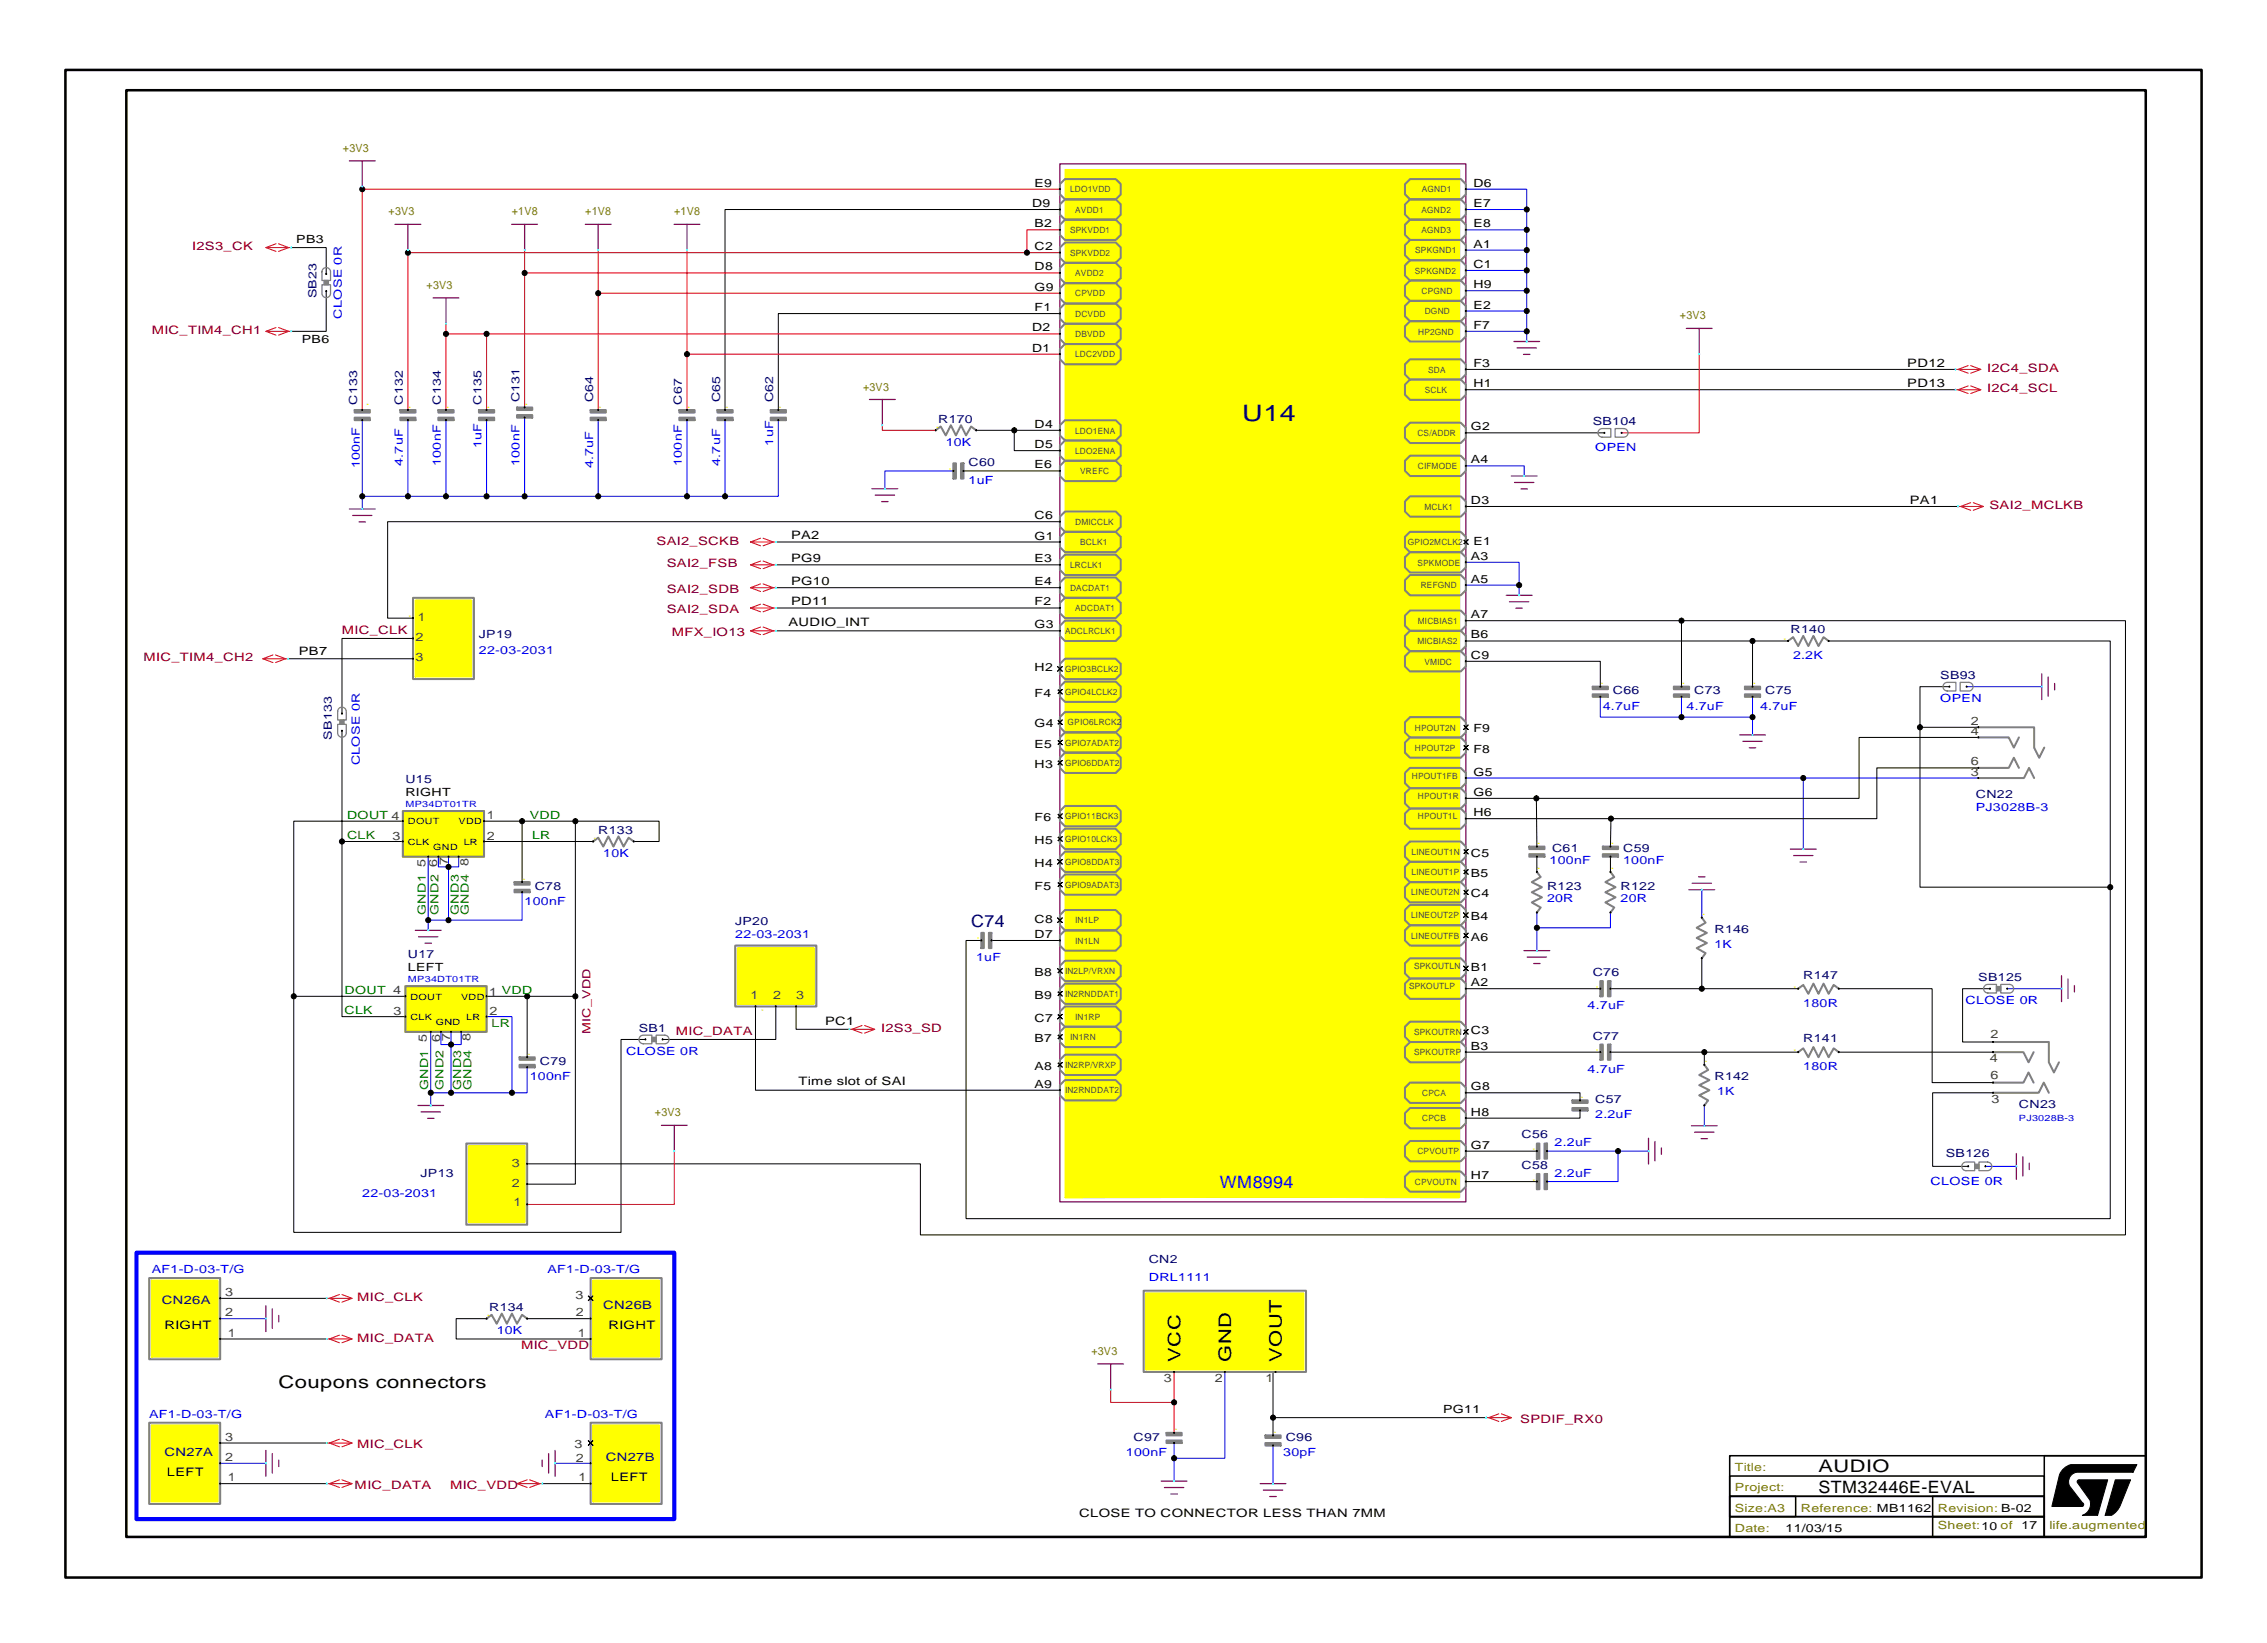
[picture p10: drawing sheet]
<svg xmlns="http://www.w3.org/2000/svg" width="447mm" height="324mm" viewBox="0 0 447 324" stroke-linecap="round" stroke-linejoin="round" font-family="sans-serif">
<defs><g id="words">
<text font-size="4.5" fill="#000080" x="244.8" y="82.9">U14</text>
<text font-size="3.4" fill="#000080" x="191.4" y="182.5">C74</text>
<text font-size="3.4" fill="#00f" x="240.4" y="234">WM8994</text>
<g font-size="3.4">
<text x="232.6" y="268.3" transform="rotate(-90 232.6 268.3)">VCC</text>
<text x="242.6" y="268.3" transform="rotate(-90 242.6 268.3)">GND</text>
<text x="252.6" y="268.3" transform="rotate(-90 252.6 268.3)">VOUT</text>
<text x="54.9" y="273.5">Coupons connectors</text>
<text x="358.4" y="290">AUDIO</text>
<text x="358.4" y="294">STM32446E-EVAL</text>
</g>
<g font-size="2.3" fill="#800000">
<text x="37.9" y="49.3">I2S3_CK</text>
<text x="29.9" y="65.8">MIC_TIM4_CH1</text>
<text x="391.7" y="77.3">I2C4_SCL</text>
<text x="391.7" y="73.3">I2C4_SDA</text>
<text x="392.1" y="100.3">SAI2_MCLKB</text>
<text x="129.4" y="107.3">SAI2_SCKB</text>
<text x="131.4" y="111.8">SAI2_FSB</text>
<text x="131.4" y="116.8">SAI2_SDB</text>
<text x="67.4" y="124.8">MIC_CLK</text>
<text x="131.4" y="120.8">SAI2_SDA</text>
<text x="132.4" y="125.3">MFX_IO13</text>
<text x="28.3" y="130.3">MIC_TIM4_CH2</text>
<text x="133.2" y="203.8">MIC_DATA</text>
<text x="173.7" y="203.3">I2S3_SD</text>
<text x="70.4" y="256.3">MIC_CLK</text>
<text x="70.4" y="264.3">MIC_DATA</text>
<text x="102.7" y="265.8">MIC_VDD.</text>
<text x="299.6" y="280.3">SPDIF_RX0</text>
<text x="70.4" y="285.3">MIC_CLK</text>
<text x="69.9" y="293.3">MIC_DATA</text>
<text x="88.7" y="293.3">MIC_VDD</text>
</g>
<g font-size="2.3">
<text x="375.9" y="72.3">PD12</text>
<text x="375.9" y="76.3">PD13</text>
<text x="376.4" y="99.3">PA1</text>
<text x="155.9" y="106.3">PA2</text>
<text x="155.9" y="110.8">PG9</text>
<text x="155.9" y="119.3">PD11</text>
<text x="155.9" y="115.3">PG10</text>
<text x="155.4" y="123.3">AUDIO_INT</text>
<text x="58.9" y="129.1">PB7</text>
<text x="162.6" y="201.9">PC1</text>
<text x="157.4" y="213.8">Time slot of SAI</text>
<text x="32.4" y="261.8">RIGHT</text>
<text x="119.9" y="261.8">RIGHT</text>
<text x="32.9" y="290.8">LEFT</text>
<text x="120.4" y="291.8">LEFT</text>
<text x="212.7" y="298.9">CLOSE TO CONNECTOR LESS THAN 7MM</text>
</g>
<g font-size="2.3" fill="#ff0">
<text x="72.1" y="79.9">.</text>
<text x="80.4" y="80.3">.</text>
<text x="87.9" y="80.3">.</text>
<text x="95.9" y="80.3">.</text>
<text x="103.4" y="79.8">.</text>
<text x="117.9" y="80.3">.</text>
<text x="135.4" y="80.3">.</text>
<text x="142.9" y="80.3">.</text>
<text x="153.4" y="80.3">.</text>
<text x="184.4" y="84.3">.</text>
<text x="187.4" y="92.8" transform="rotate(-90 187.4 92.8)">.</text>
<text x="80.9" y="121.8" transform="rotate(-90 80.9 121.8)">.</text>
<text x="351.9" y="126.3" transform="rotate(-90 351.9 126.3)">.</text>
<text x="315.4" y="134.8">.</text>
<text x="331.4" y="134.8">.</text>
<text x="345.4" y="134.8">.</text>
<text x="116.9" y="165.3">.</text>
<text x="302.9" y="166.3">.</text>
<text x="317.4" y="166.3">.</text>
<text x="102.9" y="173.3">.</text>
<text x="302.9" y="171.3">.</text>
<text x="317.4" y="171.3">.</text>
<text x="192.9" y="185.3" transform="rotate(-90 192.9 185.3)">.</text>
<text x="335.4" y="180.3">.</text>
<text x="314.9" y="194.8" transform="rotate(-90 314.9 194.8)">.</text>
<text x="353.9" y="194.8" transform="rotate(-90 353.9 194.8)">.</text>
<text x="150.4" y="199.3" transform="rotate(-90 150.4 199.3)">.</text>
<text x="103.9" y="207.8">.</text>
<text x="314.9" y="207.3" transform="rotate(-90 314.9 207.3)">.</text>
<text x="335.9" y="209.3">.</text>
<text x="353.9" y="207.3" transform="rotate(-90 353.9 207.3)">.</text>
<text x="311.4" y="216.3">.</text>
<text x="302.4" y="226.8" transform="rotate(-90 302.4 226.8)">.</text>
<text x="302.4" y="232.8" transform="rotate(-90 302.4 232.8)">.</text>
<text x="103.4" y="237.3" transform="rotate(-90 103.4 237.3)">.</text>
<text x="95.9" y="259.3">.</text>
<text x="42.4" y="265.3">.</text>
<text x="231.4" y="281.8">.</text>
<text x="250.9" y="282.3">.</text>
<text x="116.4" y="293.8">.</text>
</g>
<g font-size="2.3" fill="#404040">
<text x="82.4" y="122.3">1</text>
<text x="81.9" y="126.3">2</text>
<text x="81.9" y="130.3">3</text>
<text x="388.4" y="142.8">2</text>
<text x="388.4" y="144.8">4</text>
<text x="388.4" y="150.8">6</text>
<text x="388.4" y="152.8">3</text>
<text x="96" y="161.3">1</text>
<text x="77.4" y="165.5">3</text>
<text x="96" y="165.4">2</text>
<text x="83.8" y="170.8" transform="rotate(-90 83.8 170.8)">5</text>
<text x="86.1" y="170.8" transform="rotate(-90 86.1 170.8)">6</text>
<text x="88.2" y="170.3" transform="rotate(-90 88.2 170.3)">7</text>
<text x="92.3" y="170.5" transform="rotate(-90 92.3 170.5)">8</text>
<text x="96.4" y="196.3">1 VDD</text>
<text x="147.9" y="196.8">1</text>
<text x="152.4" y="196.8">2</text>
<text x="156.9" y="196.8">3</text>
<text x="77.6" y="200">3</text>
<text x="96.5" y="199.9">2</text>
<text x="84.1" y="205.2" transform="rotate(-90 84.1 205.2)">5</text>
<text x="86.7" y="205.3" transform="rotate(-90 86.7 205.3)">6</text>
<text x="88.7" y="205" transform="rotate(-90 88.7 205)">7</text>
<text x="92.7" y="205.1" transform="rotate(-90 92.7 205.1)">8</text>
<text x="392.2" y="209.2">4</text>
<text x="392.3" y="204.5">2</text>
<text x="392.3" y="212.6">6</text>
<text x="392.5" y="217.4">3</text>
<text x="100.9" y="233.8">2</text>
<text x="100.9" y="229.8">3</text>
<text x="101.2" y="237.6">1</text>
<text x="44.4" y="255.3">3</text>
<text x="113.4" y="255.8">3</text>
<text x="44.4" y="259.3">2</text>
<text x="44.9" y="263.3">1</text>
<text x="113.5" y="259.3">2</text>
<text x="113.9" y="263.4">1</text>
<text x="229.4" y="272.3">3</text>
<text x="239.4" y="272.3">2</text>
<text x="249.4" y="272.3">1</text>
<text x="44.4" y="287.8">2</text>
<text x="44.4" y="283.8">3</text>
<text x="113.2" y="285.3">3</text>
<text x="44.9" y="291.8">1</text>
<text x="113.5" y="288">2</text>
<text x="114" y="291.8">1</text>
</g>
<g font-size="2.3" fill="#000080">
<text x="31.9" y="256.8">CN26A</text>
<text x="118.9" y="257.8">CN26B</text>
<text x="32.4" y="286.8">CN27A</text>
<text x="119.4" y="287.8">CN27B</text>
</g>
<g font-size="2.2" fill="#808000">
<text x="67.6" y="29.9">+3V3</text>
<text x="76.6" y="42.4">+3V3</text>
<text x="100.9" y="42.4">+1V8</text>
<text x="115.4" y="42.4">+1V8</text>
<text x="132.9" y="42.4">+1V8</text>
<text x="84.1" y="56.9">+3V3</text>
<text x="331.1" y="62.9">+3V3</text>
<text x="170.1" y="76.9">+3V3</text>
<text x="129.1" y="219.9">+3V3</text>
<text x="215.1" y="266.9">+3V3</text>
<text x="341.9" y="293.8">Project:</text>
<text x="341.9" y="289.8">Title:</text>
<text x="341.9" y="297.8">Size:A3</text>
<text x="354.9" y="297.8">Reference: MB1162</text>
<text x="381.9" y="297.8">Revision: B-02</text>
<text x="341.9" y="301.8">Date:</text>
<text x="381.9" y="301.3">Sheet:10 of</text>
<text x="403.9" y="301.3">life.augmented</text>
</g>
<g font-size="2.2">
<text x="203.4" y="40.8">D9</text>
<text x="203.9" y="36.8">E9</text>
<text x="290.4" y="36.8">D6</text>
<text x="290.4" y="40.8">E7</text>
<text x="58.4" y="47.8">PB3</text>
<text x="203.9" y="44.8">B2</text>
<text x="290.4" y="44.8">E8</text>
<text x="203.9" y="53.3">D8</text>
<text x="203.9" y="49.3">C2</text>
<text x="290.4" y="48.8">A1</text>
<text x="290.4" y="52.8">C1</text>
<text x="203.9" y="57.3">G9</text>
<text x="290.4" y="56.8">H9</text>
<text x="203.4" y="65.3">D2</text>
<text x="203.9" y="61.3">F1</text>
<text x="290.4" y="60.8">E2</text>
<text x="290.4" y="64.8">F7</text>
<text x="59.5" y="67.5">PB6</text>
<text x="203.4" y="69.3">D1</text>
<text x="290.4" y="72.3">F3</text>
<text x="290.4" y="76.3">H1</text>
<text x="203.9" y="88.3">D5</text>
<text x="203.9" y="84.3">D4</text>
<text x="289.9" y="84.8">G2</text>
<text x="203.9" y="92.3">E6</text>
<text x="289.9" y="91.3">A4</text>
<text x="289.9" y="99.3">D3</text>
<text x="203.9" y="106.3">G1</text>
<text x="203.9" y="102.3">C6</text>
<text x="290.4" y="107.3">E1</text>
<text x="203.9" y="110.8">E3</text>
<text x="289.9" y="110.3">A3</text>
<text x="203.9" y="119.3">F2</text>
<text x="203.9" y="115.3">E4</text>
<text x="289.9" y="114.8">A5</text>
<text x="203.9" y="123.8">G3</text>
<text x="289.9" y="125.8">B6</text>
<text x="289.9" y="121.8">A7</text>
<text x="289.9" y="129.8">C9</text>
<text x="203.9" y="137.3">F4</text>
<text x="203.9" y="132.3">H2</text>
<text x="203.9" y="143.3">G4</text>
<text x="203.9" y="147.3">E5</text>
<text x="290.4" y="148.3">F8</text>
<text x="290.4" y="144.3">F9</text>
<text x="203.9" y="151.3">H3</text>
<text x="290.4" y="152.8">G5</text>
<text x="79.9" y="156.8">RIGHT</text>
<text x="203.9" y="161.8">F6</text>
<text x="290.4" y="160.8">H6</text>
<text x="290.4" y="156.8">G6</text>
<text x="203.9" y="166.3">H5</text>
<text x="203.9" y="170.8">H4</text>
<text x="289.9" y="168.8">C5</text>
<text x="289.9" y="172.8">B5</text>
<text x="203.9" y="175.3">F5</text>
<text x="289.9" y="176.8">C4</text>
<text x="203.9" y="184.8">D7</text>
<text x="203.9" y="181.8">C8</text>
<text x="289.9" y="181.3">B4</text>
<text x="289.9" y="185.3">A6</text>
<text x="80.4" y="191.3">LEFT</text>
<text x="289.9" y="191.3">B1</text>
<text x="203.9" y="196.8">B9</text>
<text x="203.9" y="192.3">B8</text>
<text x="289.9" y="194.3">A2</text>
<text x="203.9" y="201.3">C7</text>
<text x="289.9" y="203.8">C3</text>
<text x="203.9" y="205.3">B7</text>
<text x="289.9" y="206.8">B3</text>
<text x="203.9" y="214.3">A9</text>
<text x="203.9" y="210.8">A8</text>
<text x="289.9" y="214.8">G8</text>
<text x="289.9" y="219.8">H8</text>
<text x="289.9" y="226.3">G7</text>
<text x="289.9" y="232.3">H7</text>
<text x="284.4" y="278.3">PG11</text>
<text x="351.9" y="301.8">11/03/15</text>
<text x="398.4" y="301.3">17</text>
</g>
<g font-size="2.2" fill="#000080">
<text x="62.4" y="58.8" transform="rotate(-90 62.4 58.8)">SB23</text>
<text x="70.4" y="79.8" transform="rotate(-90 70.4 79.8)">C133</text>
<text x="79.4" y="79.8" transform="rotate(-90 79.4 79.8)">C132</text>
<text x="86.9" y="79.8" transform="rotate(-90 86.9 79.8)">C134</text>
<text x="94.9" y="79.8" transform="rotate(-90 94.9 79.8)">C135</text>
<text x="102.4" y="79.3" transform="rotate(-90 102.4 79.3)">C131</text>
<text x="116.9" y="79.3" transform="rotate(-90 116.9 79.3)">C64</text>
<text x="134.4" y="79.8" transform="rotate(-90 134.4 79.8)">C67</text>
<text x="141.9" y="79.3" transform="rotate(-90 141.9 79.3)">C65</text>
<text x="152.4" y="79.3" transform="rotate(-90 152.4 79.3)">C62</text>
<text x="184.9" y="83.3">R170</text>
<text x="313.9" y="83.8">SB104</text>
<text x="190.9" y="91.8">C60</text>
<text x="94.4" y="125.8">JP19</text>
<text x="352.9" y="124.8">R140</text>
<text x="317.9" y="136.8">C66</text>
<text x="333.9" y="136.8">C73</text>
<text x="347.9" y="136.8">C75</text>
<text x="382.4" y="133.8">SB93</text>
<text x="65.4" y="145.8" transform="rotate(-90 65.4 145.8)">SB133</text>
<text x="79.9" y="154.3">U15</text>
<text x="389.4" y="157.3">CN22</text>
<text x="117.9" y="164.3">R133</text>
<text x="305.9" y="167.8">C61</text>
<text x="319.9" y="167.8">C59</text>
<text x="105.4" y="175.3">C78</text>
<text x="304.9" y="175.3">R123</text>
<text x="319.4" y="175.3">R122</text>
<text x="144.9" y="182.3">JP20</text>
<text x="337.9" y="183.8">R146</text>
<text x="80.4" y="188.8">U17</text>
<text x="313.9" y="192.3">C76</text>
<text x="355.4" y="192.8">R147</text>
<text x="389.9" y="193.3">SB125</text>
<text x="125.9" y="203.3">SB1</text>
<text x="106.4" y="209.8">C79</text>
<text x="313.9" y="204.8">C77</text>
<text x="355.4" y="205.3">R141</text>
<text x="337.9" y="212.8">R142</text>
<text x="314.4" y="217.3">C57</text>
<text x="397.9" y="218.3">CN23</text>
<text x="299.9" y="224.3">C56</text>
<text x="383.5" y="227.9">SB126</text>
<text x="82.9" y="231.8">JP13</text>
<text x="299.9" y="230.3">C58</text>
<text x="226.4" y="248.8">CN2</text>
<text x="96.4" y="258.3">R134</text>
<text x="223.4" y="283.8">C97</text>
<text x="253.4" y="283.8">C96</text>
</g>
<g font-size="2.2" fill="#00f">
<text x="67.4" y="62.8" transform="rotate(-90 67.4 62.8)">CLOSE 0R</text>
<text x="94.9" y="88.3" transform="rotate(-90 94.9 88.3)">1uF</text>
<text x="152.4" y="87.8" transform="rotate(-90 152.4 87.8)">1uF</text>
<text x="186.4" y="87.8">10K</text>
<text x="314.4" y="88.8">OPEN</text>
<text x="70.9" y="92.3" transform="rotate(-90 70.9 92.3)">100nF</text>
<text x="79.4" y="91.8" transform="rotate(-90 79.4 91.8)">4.7uF</text>
<text x="86.9" y="91.8" transform="rotate(-90 86.9 91.8)">100nF</text>
<text x="102.4" y="91.8" transform="rotate(-90 102.4 91.8)">100nF</text>
<text x="116.9" y="92.3" transform="rotate(-90 116.9 92.3)">4.7uF</text>
<text x="134.4" y="91.8" transform="rotate(-90 134.4 91.8)">100nF</text>
<text x="141.9" y="91.8" transform="rotate(-90 141.9 91.8)">4.7uF</text>
<text x="190.9" y="95.3">1uF</text>
<text x="94.4" y="128.8">22-03-2031</text>
<text x="353.4" y="129.8">2.2K</text>
<text x="315.9" y="139.8">4.7uF</text>
<text x="332.4" y="139.8">4.7uF</text>
<text x="346.9" y="139.8">4.7uF</text>
<text x="382.4" y="138.3">OPEN</text>
<text x="70.9" y="150.8" transform="rotate(-90 70.9 150.8)">CLOSE 0R</text>
<text x="389.4" y="159.8">PJ3028B-3</text>
<text x="118.9" y="168.8">10K</text>
<text x="305.4" y="170.3">100nF</text>
<text x="319.9" y="170.3">100nF</text>
<text x="103.4" y="178.3">100nF</text>
<text x="304.9" y="177.8">20R</text>
<text x="319.4" y="177.8">20R</text>
<text x="144.9" y="184.8">22-03-2031</text>
<text x="192.4" y="189.3">1uF</text>
<text x="337.9" y="186.8">1K</text>
<text x="387.4" y="197.8">CLOSE 0R</text>
<text x="312.9" y="198.8">4.7uF</text>
<text x="355.4" y="198.3">180R</text>
<text x="123.4" y="207.8">CLOSE 0R</text>
<text x="104.4" y="212.8">100nF</text>
<text x="312.9" y="211.3">4.7uF</text>
<text x="338.4" y="215.8">1K</text>
<text x="355.4" y="210.8">180R</text>
<text x="314.4" y="220.3">2.2uF</text>
<text x="306.4" y="225.8">2.2uF</text>
<text x="306.4" y="231.8">2.2uF</text>
<text x="380.5" y="233.4">CLOSE 0R</text>
<text x="71.4" y="235.8">22-03-2031</text>
<text x="29.9" y="250.8">AF1-D-03-T/G</text>
<text x="107.9" y="250.8">AF1-D-03-T/G</text>
<text x="226.4" y="252.3">DRL1111</text>
<text x="97.9" y="262.8">10K</text>
<text x="29.4" y="279.3">AF1-D-03-T/G</text>
<text x="107.4" y="279.3">AF1-D-03-T/G</text>
<text x="221.9" y="286.8">100nF</text>
<text x="252.9" y="286.8">30pF</text>
</g>
<g font-size="2.2" fill="#008000">
<text x="68.4" y="161.3">DOUT 4</text>
<text x="104.4" y="161.3">VDD</text>
<text x="68.4" y="165.3">CLK</text>
<text x="104.9" y="165.3">LR</text>
<text x="83.9" y="180.3" transform="rotate(-90 83.9 180.3)">GND1</text>
<text x="86.4" y="180.3" transform="rotate(-90 86.4 180.3)">GND2</text>
<text x="90.4" y="180.3" transform="rotate(-90 90.4 180.3)">GND3</text>
<text x="92.4" y="180.3" transform="rotate(-90 92.4 180.3)">GND4</text>
<text x="67.9" y="195.8">DOUT 4</text>
<text x="67.9" y="199.8">CLK</text>
<text x="96.9" y="202.3">LR</text>
<text x="84.4" y="214.8" transform="rotate(-90 84.4 214.8)">GND1</text>
<text x="87.4" y="214.8" transform="rotate(-90 87.4 214.8)">GND2</text>
<text x="90.9" y="214.8" transform="rotate(-90 90.9 214.8)">GND3</text>
<text x="92.9" y="214.8" transform="rotate(-90 92.9 214.8)">GND4</text>
</g>
<text font-size="2.2" fill="#800000" x="116.4" y="203.8" transform="rotate(-90 116.4 203.8)">MIC_VDD</text>
<g font-size="1.7" fill="#404040">
<text x="210.9" y="37.9">LDO1VDD</text>
<text x="211.9" y="41.9">AVDD1</text>
<text x="280.1" y="41.9">AGND2</text>
<text x="280.2" y="37.9">AGND1</text>
<text x="210.9" y="45.9">SPKVDD1</text>
<text x="280.1" y="45.9">AGND3</text>
<text x="210.9" y="50.4">SPKVDD2</text>
<text x="278.8" y="53.9">SPKGND2</text>
<text x="278.9" y="49.9">SPKGND1</text>
<text x="211.9" y="58.4">CPVDD</text>
<text x="211.9" y="54.4">AVDD2</text>
<text x="280.1" y="57.9">CPGND</text>
<text x="211.9" y="62.4">DCVDD</text>
<text x="279.5" y="65.9">HP2GND</text>
<text x="280.8" y="61.9">DGND</text>
<text x="211.9" y="70.4">LDC2VDD</text>
<text x="211.9" y="66.4">DBVDD</text>
<text x="280.8" y="77.4">SCLK</text>
<text x="281.4" y="73.4">SDA</text>
<text x="211.9" y="85.4">LDO1ENA</text>
<text x="211.9" y="89.4">LDO2ENA</text>
<text x="279.3" y="85.9">CS/ADDR</text>
<text x="212.9" y="93.4">VREFC</text>
<text x="279.4" y="92.4">CIFMODE</text>
<text x="280.7" y="100.4">MCLK1</text>
<text x="211.9" y="103.4">DMICCLK</text>
<text x="212.9" y="107.4">BCLK1</text>
<text x="277.5" y="107.4">GPIO2MCLK2</text>
<text x="210.9" y="111.9">LRCLK1</text>
<text x="279.3" y="111.4">SPKMODE</text>
<text x="210.9" y="116.4">DACDAT1</text>
<text x="280" y="115.9">REFGND</text>
<text x="209.9" y="124.9">ADCLRCLK1</text>
<text x="211.9" y="120.4">ADCDAT1</text>
<text x="279.4" y="122.9">MICBIAS1</text>
<text x="279.3" y="126.9">MICBIAS2</text>
<text x="280.7" y="130.9">VMIDC</text>
<text x="209.9" y="132.4">GPIO3BCLK2</text>
<text x="209.9" y="136.9">GPIO4LCLK2</text>
<text x="210.4" y="142.9">GPIO6LRCK2</text>
<text x="278.8" y="143.9">HPOUT2N</text>
<text x="209.9" y="146.9">GPIO7ADAT2</text>
<text x="278.8" y="147.9">HPOUT2P</text>
<text x="209.9" y="150.9">GPIO6DDAT2</text>
<text x="278.3" y="153.4">HPOUT1FB</text>
<text x="209.9" y="161.4">GPIO11BCK3</text>
<text x="279.4" y="161.4">HPOUT1L</text>
<text x="279.4" y="157.4">HPOUT1R</text>
<text x="209.9" y="165.9">GPIO10LCK3</text>
<text x="209.9" y="170.4">GPIO8DDAT3</text>
<text x="278.2" y="172.4">LINEOUT1P</text>
<text x="278.2" y="168.4">LINEOUT1N</text>
<text x="209.9" y="174.9">GPIO9ADAT3</text>
<text x="278.1" y="176.4">LINEOUT2N</text>
<text x="211.9" y="185.9">IN1LN</text>
<text x="211.9" y="181.9">IN1LP</text>
<text x="278.1" y="184.9">LINEOUTFB</text>
<text x="278.1" y="180.9">LINEOUT2P</text>
<text x="209.9" y="191.9">IN2LP/VRXN</text>
<text x="278.7" y="190.9">SPKOUTLN</text>
<text x="209.9" y="196.4">IN2RNDDAT1</text>
<text x="277.7" y="194.9">SPKOUTLP</text>
<text x="211.9" y="200.9">IN1RP</text>
<text x="278.7" y="203.9">SPKOUTRN</text>
<text x="210.9" y="204.9">IN1RN</text>
<text x="278.7" y="207.9">SPKOUTRP</text>
<text x="209.9" y="210.4">IN2RP/VRXP</text>
<text x="209.9" y="215.4">IN2RNDDAT2</text>
<text x="280.3" y="215.9">CPCA</text>
<text x="280.3" y="220.9">CPCB</text>
<text x="279.3" y="227.4">CPVOUTP</text>
<text x="278.8" y="233.4">CPVOUTN</text>
</g>
<g font-size="1.7" fill="#00f">
<text x="79.9" y="158.9">MP34DT01TR</text>
<text x="80.4" y="193.4">MP34DT01TR</text>
<text x="397.9" y="220.9">PJ3028B-3</text>
</g>
<g font-size="1.7">
<text x="80.4" y="166.4">CLK</text>
<text x="80.4" y="162.4">DOUT</text>
<text x="85.4" y="167.4">GND</text>
<text x="90.4" y="162.4">VDD</text>
<text x="91.4" y="166.4">LR</text>
<text x="80.9" y="196.9">DOUT</text>
<text x="90.9" y="196.9">VDD</text>
<text x="80.9" y="200.9">CLK</text>
<text x="85.9" y="201.9">GND</text>
<text x="91.9" y="200.9">LR</text>
</g>
</g></defs>
<path d="M26.9 246.8h106v52.5h-106z" fill="none" stroke="#00f" stroke-width=".8"/>
<g fill="none" stroke="#000" stroke-width=".2">
<path d="M57.4 48.8h6.9v5.2M64.3 57.4v7.9h-6.9M208.9 41.3h-66v39.5M208.9 61.8h-55.5v19M288.9 76.8h96.5M288.9 72.8h96.5M189.9 92.8h19M192.4 84.8h7.5v4h9M199.9 84.8h9M288.9 99.8h97M288.9 85.3h27.3M152.9 106.8h56"/>
<path d="M152.9 111.3h56M152.9 119.8h56M152.9 115.8h56M208.9 102.8h-132.5v19h5M288.4 106.3l.5 .5 .4-.5-.4 .5 .4 .4-.4-.4-.5 .4 .5-.4zM56.8 129.8h24.6M81.4 125.8h-14v14.8M152.9 124.3h56M208.4 131.3l.5 .5 .4-.5-.4 .5 .4 .4-.4-.4-.5 .4 .5-.4zM208.4 135.8l.5 .5 .4-.5-.4 .5 .4 .4-.4-.4-.5 .4 .5-.4zM288.9 130.3h26.5v5M288.9 126.3h63.5"/>
<path d="M288.9 122.3h42.5M331.4 122.3h87.5v121h-237.5v-14h-77.5M331.4 122.3v13M345.4 126.3v9M360.4 126.3h55.5v48.5M384.2 135.3h-5.8v8M67.4 144v56.3h12.5M208.4 149.8l.5 .5 .4-.5-.4 .5 .4 .4-.4-.4-.5 .4 .5-.4zM208.4 145.8l.5 .5 .4-.5-.4 .5 .4 .4-.4-.4-.5 .4 .5-.4zM208.4 141.8l.5 .5 .4-.5-.4 .5 .4 .4-.4-.4-.5 .4 .5-.4zM288.4 142.8l.5 .5 .4-.5-.4 .5 .4 .4-.4-.4-.5 .4 .5-.4zM288.4 146.8l.5 .5 .4-.5-.4 .5 .4 .4-.4-.4-.5 .4 .5-.4z"/>
<path d="M288.9 157.3h13.9M302.8 157.3l.1 9.5M378.4 143.3v31.5h37.5M378.4 143.3h11.5M389.9 145.3h-23.5v12h-63.6M389.9 151.3h-20v10h-52.4M67.4 165.8h12M79.4 161.8h-21.5v34.5M95.4 165.8h21.5M95.4 161.8h18M102.9 161.8v12M113.4 161.8h16.5v4h-5"/>
<path d="M113.4 161.8v34.5M208.4 160.3l.5 .5 .4-.5-.4 .5 .4 .4-.4-.4-.5 .4 .5-.4zM208.4 164.8l.5 .5 .4-.5-.4 .5 .4 .4-.4-.4-.5 .4 .5-.4zM208.4 173.8l.5 .5 .4-.5-.4 .5 .4 .4-.4-.4-.5 .4 .5-.4zM208.4 169.3l.5 .5 .4-.5-.4 .5 .4 .4-.4-.4-.5 .4 .5-.4zM288.4 175.3l.5 .5 .4-.5-.4 .5 .4 .4-.4-.4-.5 .4 .5-.4zM288.4 179.8l.5 .5 .4-.5-.4 .5 .4 .4-.4-.4-.5 .4 .5-.4zM288.4 171.3l.5 .5 .4-.5-.4 .5 .4 .4-.4-.4-.5 .4 .5-.4zM288.4 167.3l.5 .5 .4-.5-.4 .5 .4 .4-.4-.4-.5 .4 .5-.4zM288.9 161.3h28.6M302.9 168.8v3M317.4 168.8v3"/>
<path d="M317.5 161.3l-.1 5.5M415.9 174.8v65.3h-225.5v-54.8h3M57.9 196.3v46.5h64.5v-38h4.8M57.9 196.3h22M95.9 196.3h17.5M103.9 196.3v12M113.4 196.3v37h-9.5M148.9 198.3v16.5h60M152.9 198.3v6.5h-22.3M156.9 198.3v4.5h10.5M195.4 185.3h13.5M208.4 195.3l.5 .5 .4-.5-.4 .5 .4 .4-.4-.4-.5 .4 .5-.4z"/>
<path d="M208.4 199.8l.5 .5 .4-.5-.4 .5 .4 .4-.4-.4-.5 .4 .5-.4zM208.4 190.8l.5 .5 .4-.5-.4 .5 .4 .4-.4-.4-.5 .4 .5-.4zM208.4 180.8l.5 .5 .4-.5-.4 .5 .4 .4-.4-.4-.5 .4 .5-.4zM288.4 183.8l.5 .5 .4-.5-.4 .5 .4 .4-.4-.4-.5 .4 .5-.4zM288.4 190.3l.5 .5 .4-.5-.4 .5 .4 .4-.4-.4-.5 .4 .5-.4zM288.9 194.8h26.5M317.4 194.8h37M335.4 188.8v6M362.4 194.8h18.4v18.5h12M392.2 194.8h-5.4v10.5h6M208.4 209.3l.5 .5 .4-.5-.4 .5 .4 .4-.4-.4-.5 .4 .5-.4zM208.4 203.8l.5 .5 .4-.5-.4 .5 .4 .4-.4-.4-.5 .4 .5-.4z"/>
<path d="M288.4 202.8l.5 .5 .4-.5-.4 .5 .4 .4-.4-.4-.5 .4 .5-.4zM288.9 215.3h22.5v1.5M288.9 207.3h26.5M311.4 218.8v1.5h-22.5M317.4 207.3h18.5v2.5M335.9 207.3h18.5M362.4 207.3h30.4M392.8 215.3h-11.9v14.5h7M288.9 226.8h14M288.9 232.8h14M43.4 255.8h21M95.9 259.8h-6v4h26.5"/>
<path d="M103.9 259.8h12.5M115.9 255.3l.5 .5 .4-.5-.4 .5 .4 .4-.4-.4-.5 .4 .5-.4zM43.4 263.8h21M250.9 279.3h42M250.9 279.3v3.5M251.4 270.3h-.5v9M43.4 292.3h21M43.4 284.3h21M106.9 292.3h9.5M115.9 283.8l.5 .5 .4-.5-.4 .5 .4 .4-.4-.4-.5 .4 .5-.4z"/>
</g>
<g fill="none" stroke="#00f" stroke-width=".2">
<path d="M288.9 37.3h12v4M288.9 53.3h12M288.9 41.3h12M288.9 45.3h12M288.9 49.3h12M288.9 57.3h12M300.9 41.3v26M288.9 61.3h12M288.9 65.3h12M71.4 97.8h9M71.4 82.8v17.5M80.4 97.8h62.5"/>
<path d="M80.4 82.8v15M87.9 82.8v15M95.9 82.8v15M103.4 82.3v15.5M117.9 82.8v15M135.4 82.8v15M142.9 82.8v15M153.4 82.8v15h-10.5M187.9 92.8h-13.5v3.5M288.9 91.8h11.5v2M288.9 110.8h10.5v4.5M288.9 115.3h10.5"/>
<path d="M299.4 115.3v2M315.4 137.3v4h16M331.4 137.3v4M345.4 137.3v7.5M387.6 135.3h14.8M288.9 153.3h101M331.4 141.3h14M355.4 153.3v14M84.4 168.8v14.5M86.4 168.8v2h4v-2M88.4 168.8v12.5M102.9 175.8v5.5h-14.5"/>
<path d="M302.9 179.8v7.5M317.4 179.8v3h-14.5M335.4 175.3v5.5M84.4 181.3h4M395.6 194.8h10.7M84.9 203.3v14.5M84.9 215.3h16M86.9 203.3v2.5h4v-2.5M88.9 203.3v12M95.9 200.3h5v15M103.9 210.3v5h-3M335.9 217.8v4"/>
<path d="M304.9 226.8h14v6h-14M318.9 226.8h6M391.3 229.8h6.1M43.4 259.8h9M241.4 270.3v17h-10M43.4 288.3h9M109.4 288.3h7M231.4 284.3v7.5M250.9 284.8v7.5"/>
</g>
<g fill="none" stroke="#f00" stroke-width=".2">
<path d="M71.4 36.8v.5h137.5M71.4 37.3v43.5M52.4 48.8l2 .7M54.4 48l-2 .8h5M54.9 48l2 .8-2 .7M80.4 49.8h128.5M80.4 49.3v31.5M103.4 49.3v31M103.4 53.8h105.5M117.9 49.3v8.5h91M117.9 57.8v23M135.4 49.3v31.5"/>
<path d="M208.9 45.3h-6.5v4.5M52.4 65.3l2 .7M54.4 64.5l-2 .8h5M54.9 64.5l2 .8-2 .7M87.9 65.8h121M87.9 63.8v17M95.9 65.8v15M135.4 69.8h73.5M334.9 69.8v15.5h-15.3M385.4 76.8h5l-2 .7M385.4 72.8h5l-2 .7M387.9 76l-2 .8 2 .7"/>
<path d="M387.9 72l-2 .8 2 .7M388.4 76l2 .8M388.4 72l2 .8M173.9 83.8v1h10.5M385.9 99.8h5l-2 .7M388.4 99l-2 .8 2 .7M388.9 99l2 .8M147.9 111.3l2 .7M147.9 115.8l2 .7M147.9 106.8l2 .7M147.9 119.8l2 .7M149.9 110.5l-2 .8h5"/>
<path d="M149.9 115l-2 .8h5M149.9 106l-2 .8h5M149.9 119l-2 .8h5M150.4 110.5l2 .8-2 .7M150.4 115l2 .8-2 .7M150.4 106l2 .8-2 .7M150.4 119l2 .8-2 .7M51.8 129.8l2 .7M53.8 129l-2 .8h5M54.3 129l2 .8-2 .7M147.9 124.3l2 .7M149.9 123.5l-2 .8h5"/>
<path d="M150.4 123.5l2 .8-2 .7M167.4 202.8h5l-2 .7M169.9 202l-2 .8 2 .7M170.4 202l2 .8M132.9 226.8v10.5h-29M64.4 255.8h5l-2 .7M66.9 255l-2 .8 2 .7M67.4 255l2 .8M64.4 263.8h5l-2 .7M66.9 263l-2 .8 2 .7M67.4 263l2 .8M218.9 273.8v2.5h12.5"/>
<path d="M231.4 270.3v12M292.9 279.3h5l-2 .7M295.4 278.5l-2 .8 2 .7M295.9 278.5l2 .8M64.4 292.3h5l-2 .7M64.4 284.3h5l-2 .7M66.9 291.5l-2 .8 2 .7M66.9 283.5l-2 .8 2 .7M67.4 291.5l2 .8M67.4 283.5l2 .8M101.9 292.3l2 .7M103.9 291.5l-2 .8h5"/>
<path d="M104.4 291.5l2 .8-2 .7"/>
</g>
<g fill="#ff0" stroke="#ff0" stroke-width=".38">
<path d="M79.4 159.8h16v9h-16z" fill-rule="evenodd"/>
<path d="M79.9 194.3h16v9h-16z" fill-rule="evenodd"/>
<path d="M92.4 225.8h11v15h-11z" fill-rule="evenodd"/>
<path d="M81.9 118.3h11v15h-11z" fill-rule="evenodd"/>
<path d="M145.4 186.8h15v11h-15z" fill-rule="evenodd"/>
<path d="M116.9 252.3h13v15h-13z" fill-rule="evenodd"/>
<path d="M29.9 252.3h13v15h-13z" fill-rule="evenodd"/>
<path d="M29.9 280.8h13v15h-13z" fill-rule="evenodd"/>
<path d="M116.9 280.8h13v15h-13z" fill-rule="evenodd"/>
<path d="M225.9 254.8h31v15h-31z" fill-rule="evenodd"/>
<path d="M210 33.5h77.6v202.4l-38.7-.1-38.9 .1z" fill-rule="evenodd"/>
</g>
<g fill="none" stroke="#800080" stroke-width=".25">
<path d="M68.9 31.7h5M71.4 31.7v5.1M208.9 32.3h80v204.5h-80zM77.9 44.2h5M80.4 44.2v5.1M85.4 58.7h5M87.9 58.7v5.1M100.9 44.2h5M103.4 44.2v5.1M115.4 44.2h5M117.9 44.2v5.1M132.9 44.2h5"/>
<path d="M135.4 44.2v5.1M171.4 78.7h5M173.9 78.7v5.1M298.4 67.3h5M299 68.5h3.8M300.3 69.8h1.2M332.4 64.7h5M334.9 64.7v5.1M171.9 96.3h5M172.5 97.5h3.8M173.8 98.8h1.2M297.9 93.8h5"/>
<path d="M298.5 95h3.8M299.8 96.3h1.2M68.9 100.3h5M69.5 101.5h3.8M70.8 102.8h1.2M296.9 117.3h5M297.5 118.5h3.8M298.8 119.8h1.2M402.4 132.7v5.1M403.7 133.4v3.8M404.9 134.6v1.3M342.9 144.8h5"/>
<path d="M343.5 146h3.8M344.8 147.3h1.2M332.9 175.3h5M333.5 174h3.8M334.8 172.7h1.2M352.9 167.3h5M353.5 168.5h3.8M354.8 169.8h1.2M81.9 183.3h5M82.5 184.5h3.8M83.8 185.8h1.2M300.4 187.3h5"/>
<path d="M301 188.5h3.8M302.3 189.8h1.2M406.3 192.2v5.1M407.6 192.9v3.8M408.8 194.1v1.3M82.4 217.8h5M83 219h3.8M84.3 220.3h1.2M130.4 221.7h5M132.9 221.7v5.1M324.9 224.2v5.1M326.2 224.9v3.8"/>
<path d="M327.4 226.1v1.3M333.4 221.8h5M334 223h3.8M335.3 224.3h1.2M397.4 227.2v5.1M398.7 227.9v3.8M399.9 229.1v1.3M52.4 257.2v5.1M53.7 257.9v3.8M54.9 259.1v1.3M216.4 268.7h5M218.9 268.7v5.1"/>
<path d="M52.4 285.7v5.1M53.7 286.4v3.8M54.9 287.6v1.3M106.9 287.6v1.3M108.1 286.4v3.8M109.4 285.7v5.1M228.9 291.8h5M229.5 293h3.8M230.8 294.3h1.2M248.4 292.3h5M249 293.5h3.8M250.3 294.8h1.2"/>
</g>
<g fill="#000" stroke="#000" stroke-width=".2">
<path d="M409.5 291.6l5.9-.1-2 7h-3a2.37 2.37 0 0 0 1.5-3l-2.5-3.5z" fill-rule="evenodd"/>
<path d="M416.9 291.5h3l-2 5-.5 1a2.34 2.34 0 0 1-2.5 1z" fill-rule="evenodd"/>
<path d="M406.8 289.3l1.3-.8h13l-.7 1.5h-11a1.88 1.88 0 0 0-1.5 2.8l2.5 3.2a.4 .4 0 0 1 .3 .4 .4 .4 0 0 1-.3 .4h-6l1.5-6.3z" fill-rule="evenodd"/>
<circle cx="71.4" cy="37.3" r=".5"/>
<circle cx="208.9" cy="37.3" r=".1"/>
<circle cx="288.9" cy="37.3" r=".1"/>
<circle cx="64.3" cy="54" r=".1"/>
<circle cx="64.3" cy="57.4" r=".1"/>
<circle cx="80.4" cy="49.8" r=".5"/>
<circle cx="103.4" cy="53.8" r=".5"/>
<circle cx="117.9" cy="57.8" r=".5"/>
<circle cx="202.4" cy="49.8" r=".5"/>
<circle cx="208.9" cy="49.8" r=".1"/>
<circle cx="208.9" cy="57.8" r=".1"/>
<circle cx="208.9" cy="41.3" r=".1"/>
<circle cx="208.9" cy="53.8" r=".1"/>
<circle cx="208.9" cy="45.3" r=".1"/>
<circle cx="288.9" cy="49.3" r=".1"/>
<circle cx="288.9" cy="41.3" r=".1"/>
<circle cx="288.9" cy="53.3" r=".1"/>
<circle cx="288.9" cy="45.3" r=".1"/>
<circle cx="288.9" cy="57.3" r=".1"/>
<circle cx="300.9" cy="45.3" r=".5"/>
<circle cx="300.9" cy="57.3" r=".5"/>
<circle cx="300.9" cy="49.3" r=".5"/>
<circle cx="300.9" cy="41.3" r=".5"/>
<circle cx="300.9" cy="53.3" r=".5"/>
<circle cx="87.9" cy="65.8" r=".5"/>
<circle cx="95.9" cy="65.8" r=".5"/>
<circle cx="135.4" cy="69.8" r=".5"/>
<circle cx="208.9" cy="69.8" r=".1"/>
<circle cx="208.9" cy="65.8" r=".1"/>
<circle cx="208.9" cy="61.8" r=".1"/>
<circle cx="288.9" cy="61.3" r=".1"/>
<circle cx="288.9" cy="65.3" r=".1"/>
<circle cx="288.9" cy="76.8" r=".1"/>
<circle cx="288.9" cy="72.8" r=".1"/>
<circle cx="300.9" cy="65.3" r=".5"/>
<circle cx="300.9" cy="61.3" r=".5"/>
<circle cx="71.4" cy="97.8" r=".5"/>
<circle cx="71.4" cy="80.8" r=".1"/>
<circle cx="71.4" cy="82.8" r=".1"/>
<circle cx="80.4" cy="82.8" r=".1"/>
<circle cx="80.4" cy="80.8" r=".1"/>
<circle cx="80.4" cy="97.8" r=".5"/>
<circle cx="87.9" cy="80.8" r=".1"/>
<circle cx="87.9" cy="82.8" r=".1"/>
<circle cx="87.9" cy="97.8" r=".5"/>
<circle cx="95.9" cy="80.8" r=".1"/>
<circle cx="95.9" cy="82.8" r=".1"/>
<circle cx="95.9" cy="97.8" r=".5"/>
<circle cx="103.4" cy="80.3" r=".1"/>
<circle cx="103.4" cy="97.8" r=".5"/>
<circle cx="103.4" cy="82.3" r=".1"/>
<circle cx="117.9" cy="97.8" r=".5"/>
<circle cx="117.9" cy="80.8" r=".1"/>
<circle cx="117.9" cy="82.8" r=".1"/>
<circle cx="135.4" cy="80.8" r=".1"/>
<circle cx="135.4" cy="82.8" r=".1"/>
<circle cx="135.4" cy="97.8" r=".5"/>
<circle cx="142.9" cy="80.8" r=".1"/>
<circle cx="142.9" cy="82.8" r=".1"/>
<circle cx="142.9" cy="97.8" r=".5"/>
<circle cx="153.4" cy="82.8" r=".1"/>
<circle cx="153.4" cy="80.8" r=".1"/>
<circle cx="184.4" cy="84.8" r=".1"/>
<circle cx="187.9" cy="92.8" r=".1"/>
<circle cx="189.9" cy="92.8" r=".1"/>
<circle cx="192.4" cy="84.8" r=".1"/>
<circle cx="199.9" cy="84.8" r=".5"/>
<circle cx="208.9" cy="84.8" r=".1"/>
<circle cx="208.9" cy="88.8" r=".1"/>
<circle cx="208.9" cy="92.8" r=".1"/>
<circle cx="288.9" cy="99.8" r=".1"/>
<circle cx="288.9" cy="91.8" r=".1"/>
<circle cx="288.9" cy="85.3" r=".1"/>
<circle cx="316.2" cy="85.3" r=".1"/>
<circle cx="319.6" cy="85.3" r=".1"/>
<circle cx="208.9" cy="111.3" r=".1"/>
<circle cx="208.9" cy="119.8" r=".1"/>
<circle cx="208.9" cy="115.8" r=".1"/>
<circle cx="208.9" cy="106.8" r=".1"/>
<circle cx="208.9" cy="102.8" r=".1"/>
<circle cx="288.9" cy="115.3" r=".1"/>
<circle cx="288.9" cy="110.8" r=".1"/>
<circle cx="299.4" cy="115.3" r=".5"/>
<circle cx="81.4" cy="129.8" r=".1"/>
<circle cx="81.4" cy="121.8" r=".1"/>
<circle cx="81.4" cy="125.8" r=".1"/>
<circle cx="208.9" cy="124.3" r=".1"/>
<circle cx="288.9" cy="130.3" r=".1"/>
<circle cx="288.9" cy="126.3" r=".1"/>
<circle cx="288.9" cy="122.3" r=".1"/>
<circle cx="315.4" cy="135.3" r=".1"/>
<circle cx="315.4" cy="137.3" r=".1"/>
<circle cx="331.4" cy="122.3" r=".5"/>
<circle cx="331.4" cy="135.3" r=".1"/>
<circle cx="331.4" cy="137.3" r=".1"/>
<circle cx="345.4" cy="126.3" r=".5"/>
<circle cx="345.4" cy="137.3" r=".1"/>
<circle cx="345.4" cy="135.3" r=".1"/>
<circle cx="352.4" cy="126.3" r=".1"/>
<circle cx="360.4" cy="126.3" r=".1"/>
<circle cx="384.2" cy="135.3" r=".1"/>
<circle cx="387.6" cy="135.3" r=".1"/>
<circle cx="67.4" cy="144" r=".1"/>
<circle cx="67.4" cy="140.6" r=".1"/>
<circle cx="288.9" cy="153.3" r=".1"/>
<circle cx="288.9" cy="157.3" r=".1"/>
<circle cx="302.8" cy="157.3" r=".5"/>
<circle cx="331.4" cy="141.3" r=".5"/>
<circle cx="345.4" cy="141.3" r=".5"/>
<circle cx="355.4" cy="153.3" r=".5"/>
<circle cx="378.4" cy="143.3" r=".5"/>
<circle cx="389.9" cy="143.3" r=".1"/>
<circle cx="389.9" cy="151.3" r=".1"/>
<circle cx="389.9" cy="153.3" r=".1"/>
<circle cx="389.9" cy="145.3" r=".1"/>
<circle cx="67.4" cy="165.8" r=".5"/>
<circle cx="79.4" cy="161.8" r=".1"/>
<circle cx="79.4" cy="165.8" r=".1"/>
<circle cx="84.4" cy="168.8" r=".1"/>
<circle cx="86.4" cy="168.8" r=".1"/>
<circle cx="88.4" cy="170.8" r=".5"/>
<circle cx="88.4" cy="168.8" r=".1"/>
<circle cx="90.4" cy="168.8" r=".1"/>
<circle cx="95.4" cy="161.8" r=".1"/>
<circle cx="95.4" cy="165.8" r=".1"/>
<circle cx="102.9" cy="161.8" r=".5"/>
<circle cx="102.9" cy="175.8" r=".1"/>
<circle cx="102.9" cy="173.8" r=".1"/>
<circle cx="113.4" cy="161.8" r=".5"/>
<circle cx="116.9" cy="165.8" r=".1"/>
<circle cx="124.9" cy="165.8" r=".1"/>
<circle cx="288.9" cy="161.3" r=".1"/>
<circle cx="302.9" cy="166.8" r=".1"/>
<circle cx="302.9" cy="168.8" r=".1"/>
<circle cx="302.9" cy="171.8" r=".1"/>
<circle cx="302.9" cy="179.8" r=".1"/>
<circle cx="317.4" cy="166.8" r=".1"/>
<circle cx="317.4" cy="168.8" r=".1"/>
<circle cx="317.4" cy="171.8" r=".1"/>
<circle cx="317.4" cy="179.8" r=".1"/>
<circle cx="317.5" cy="161.3" r=".5"/>
<circle cx="415.9" cy="174.8" r=".5"/>
<circle cx="57.9" cy="196.3" r=".5"/>
<circle cx="79.9" cy="196.3" r=".1"/>
<circle cx="84.4" cy="181.3" r=".5"/>
<circle cx="88.4" cy="181.3" r=".5"/>
<circle cx="95.9" cy="196.3" r=".1"/>
<circle cx="103.9" cy="196.3" r=".5"/>
<circle cx="113.4" cy="196.3" r=".5"/>
<circle cx="148.9" cy="198.3" r=".1"/>
<circle cx="152.9" cy="198.3" r=".1"/>
<circle cx="156.9" cy="198.3" r=".1"/>
<circle cx="193.4" cy="185.3" r=".1"/>
<circle cx="195.4" cy="185.3" r=".1"/>
<circle cx="208.9" cy="185.3" r=".1"/>
<circle cx="288.9" cy="194.8" r=".1"/>
<circle cx="302.9" cy="182.8" r=".5"/>
<circle cx="315.4" cy="194.8" r=".1"/>
<circle cx="317.4" cy="194.8" r=".1"/>
<circle cx="335.4" cy="194.8" r=".5"/>
<circle cx="335.4" cy="180.8" r=".1"/>
<circle cx="335.4" cy="188.8" r=".1"/>
<circle cx="354.4" cy="194.8" r=".1"/>
<circle cx="362.4" cy="194.8" r=".1"/>
<circle cx="392.2" cy="194.8" r=".1"/>
<circle cx="395.6" cy="194.8" r=".1"/>
<circle cx="79.9" cy="200.3" r=".1"/>
<circle cx="84.9" cy="203.3" r=".1"/>
<circle cx="84.9" cy="215.3" r=".5"/>
<circle cx="86.9" cy="203.3" r=".1"/>
<circle cx="88.9" cy="203.3" r=".1"/>
<circle cx="88.9" cy="215.3" r=".5"/>
<circle cx="88.9" cy="205.8" r=".5"/>
<circle cx="90.9" cy="203.3" r=".1"/>
<circle cx="95.9" cy="200.3" r=".1"/>
<circle cx="100.9" cy="215.3" r=".5"/>
<circle cx="103.9" cy="208.3" r=".1"/>
<circle cx="103.9" cy="210.3" r=".1"/>
<circle cx="127.2" cy="204.8" r=".1"/>
<circle cx="130.6" cy="204.8" r=".1"/>
<circle cx="208.9" cy="214.8" r=".1"/>
<circle cx="288.9" cy="215.3" r=".1"/>
<circle cx="288.9" cy="207.3" r=".1"/>
<circle cx="311.4" cy="218.8" r=".1"/>
<circle cx="311.4" cy="216.8" r=".1"/>
<circle cx="315.4" cy="207.3" r=".1"/>
<circle cx="317.4" cy="207.3" r=".1"/>
<circle cx="335.9" cy="209.8" r=".1"/>
<circle cx="335.9" cy="217.8" r=".1"/>
<circle cx="335.9" cy="207.3" r=".5"/>
<circle cx="354.4" cy="207.3" r=".1"/>
<circle cx="362.4" cy="207.3" r=".1"/>
<circle cx="392.8" cy="207.3" r=".1"/>
<circle cx="392.8" cy="215.3" r=".1"/>
<circle cx="392.8" cy="205.3" r=".1"/>
<circle cx="392.8" cy="213.3" r=".1"/>
<circle cx="103.9" cy="233.3" r=".1"/>
<circle cx="103.9" cy="237.3" r=".1"/>
<circle cx="103.9" cy="229.3" r=".1"/>
<circle cx="288.9" cy="220.3" r=".1"/>
<circle cx="288.9" cy="226.8" r=".1"/>
<circle cx="288.9" cy="232.8" r=".1"/>
<circle cx="302.9" cy="226.8" r=".1"/>
<circle cx="302.9" cy="232.8" r=".1"/>
<circle cx="304.9" cy="226.8" r=".1"/>
<circle cx="304.9" cy="232.8" r=".1"/>
<circle cx="318.9" cy="226.8" r=".5"/>
<circle cx="387.9" cy="229.8" r=".1"/>
<circle cx="391.3" cy="229.8" r=".1"/>
<circle cx="43.4" cy="255.8" r=".1"/>
<circle cx="43.4" cy="259.8" r=".1"/>
<circle cx="95.9" cy="259.8" r=".1"/>
<circle cx="103.9" cy="259.8" r=".1"/>
<circle cx="116.4" cy="259.8" r=".1"/>
<circle cx="43.4" cy="263.8" r=".1"/>
<circle cx="116.4" cy="263.8" r=".1"/>
<circle cx="231.4" cy="270.3" r=".1"/>
<circle cx="231.4" cy="276.3" r=".5"/>
<circle cx="241.4" cy="270.3" r=".1"/>
<circle cx="250.9" cy="279.3" r=".5"/>
<circle cx="251.4" cy="270.3" r=".1"/>
<circle cx="43.4" cy="288.3" r=".1"/>
<circle cx="43.4" cy="292.3" r=".1"/>
<circle cx="43.4" cy="284.3" r=".1"/>
<circle cx="116.4" cy="288.3" r=".1"/>
<circle cx="116.4" cy="292.3" r=".1"/>
<circle cx="231.4" cy="282.3" r=".1"/>
<circle cx="231.4" cy="287.3" r=".5"/>
<circle cx="231.4" cy="284.3" r=".1"/>
<circle cx="250.9" cy="284.8" r=".1"/>
<circle cx="250.9" cy="282.8" r=".1"/>
</g>
<path d="M340.9 298.8h62v4h-62zM340.9 294.8h62v4h-62zM340.9 294.8h13v4h-13zM340.9 290.8h62v4h-62zM340.9 286.8h82v16h-82zM380.9 294.8h22v4h-22zM380.9 298.8h22v4h-22zM402.9 286.8h20v16h-20z" fill="none" stroke="#000" stroke-width=".3"/>
<path d="M12.9 13.8h421v297h-421zM24.9 17.8h398v285h-398z" fill="none" stroke="#000" stroke-width=".5"/>
<g fill="#0ff" stroke="#0ff" stroke-width=".2">
<circle cx="152.9" cy="111.3" r=".1"/>
<circle cx="152.9" cy="115.8" r=".1"/>
<circle cx="152.9" cy="106.8" r=".1"/>
<circle cx="167.4" cy="202.8" r=".1"/>
<circle cx="385.4" cy="76.8" r=".1"/>
<circle cx="385.4" cy="72.8" r=".1"/>
<circle cx="57.4" cy="65.3" r=".1"/>
<circle cx="57.4" cy="48.8" r=".1"/>
<circle cx="385.9" cy="99.8" r=".1"/>
<circle cx="64.4" cy="255.8" r=".1"/>
<circle cx="152.9" cy="124.3" r=".1"/>
<circle cx="152.9" cy="119.8" r=".1"/>
<circle cx="64.4" cy="263.8" r=".1"/>
<circle cx="106.9" cy="292.3" r=".1"/>
<circle cx="56.8" cy="129.8" r=".1"/>
<circle cx="292.9" cy="279.3" r=".1"/>
<circle cx="64.4" cy="292.3" r=".1"/>
<circle cx="64.4" cy="284.3" r=".1"/>
<circle cx="335.4" cy="175.3" r=".1"/>
<circle cx="135.4" cy="49.3" r=".1"/>
<circle cx="302.9" cy="187.3" r=".1"/>
<circle cx="231.4" cy="291.8" r=".1"/>
<circle cx="335.9" cy="221.8" r=".1"/>
<circle cx="84.9" cy="217.8" r=".1"/>
<circle cx="250.9" cy="292.3" r=".1"/>
<circle cx="52.4" cy="259.8" r=".1"/>
<circle cx="71.4" cy="100.3" r=".1"/>
<circle cx="174.4" cy="96.3" r=".1"/>
<circle cx="345.4" cy="144.8" r=".1"/>
<circle cx="402.4" cy="135.3" r=".1"/>
<circle cx="324.9" cy="226.8" r=".1"/>
<circle cx="355.4" cy="167.3" r=".1"/>
<circle cx="52.4" cy="288.3" r=".1"/>
<circle cx="218.9" cy="273.8" r=".1"/>
<circle cx="173.9" cy="83.8" r=".1"/>
<circle cx="406.3" cy="194.8" r=".1"/>
<circle cx="299.4" cy="117.3" r=".1"/>
<circle cx="300.4" cy="93.8" r=".1"/>
<circle cx="117.9" cy="49.3" r=".1"/>
<circle cx="71.4" cy="36.8" r=".1"/>
<circle cx="103.4" cy="49.3" r=".1"/>
<circle cx="84.4" cy="183.3" r=".1"/>
<circle cx="300.9" cy="67.3" r=".1"/>
<circle cx="334.9" cy="69.8" r=".1"/>
<circle cx="80.4" cy="49.3" r=".1"/>
<circle cx="87.9" cy="63.8" r=".1"/>
<circle cx="132.9" cy="226.8" r=".1"/>
<circle cx="109.4" cy="288.3" r=".1"/>
<circle cx="397.4" cy="229.8" r=".1"/>
</g>
<g fill="none" stroke="#808080" stroke-width=".4">
<path d="M208.9 36.3l1-1h10l1 1v2l-1 1h-10l-1-1zM276.9 36.3l1-1h10l1 1v2l-1 1h-10l-1-1zM277.9 39.3h10l1 1v2l-1 1h-10l-1-1v-2zM208.9 56.8l1-1h10l1 1v2l-1 1h-10l-1-1zM208.9 40.3l1-1h10l1 1v2l-1 1h-10l-1-1zM208.9 44.3l1-1h10l1 1v2l-1 1h-10l-1-1zM208.9 52.8l1-1h10l1 1v2l-1 1h-10l-1-1zM208.9 48.8l1-1h10l1 1v2l-1 1h-10l-1-1zM276.9 44.3l1-1h10l1 1v2l-1 1h-10l-1-1zM277.9 59.3h10l1 1v2l-1 1h-10l-1-1v-2zM277.9 51.3h10l1 1v2l-1 1h-10l-1-1v-2zM277.9 55.3h10l1 1v2l-1 1h-10l-1-1v-2z"/>
<path d="M277.9 47.3h10l1 1v2l-1 1h-10l-1-1v-2zM208.9 68.8l1-1h10l1 1v2l-1 1h-10l-1-1zM208.9 60.8l1-1h10l1 1v2l-1 1h-10l-1-1zM208.9 64.8l1-1h10l1 1v2l-1 1h-10l-1-1zM276.9 75.8l1-1h10l1 1v2l-1 1h-10l-1-1zM276.9 64.3l1-1h10l1 1v2l-1 1h-10l-1-1zM277.9 70.8h10l1 1v2l-1 1h-10l-1-1v-2zM184.4 84.8l1-.8 1 1.8 1-2 1 2 1-2 1 2 1-1.8 1 .8M208.9 91.8l1-1h10l1 1v2l-1 1h-10l-1-1zM208.9 83.8l1-1h10l1 1v2l-1 1h-10l-1-1zM208.9 87.8l1-1h10l1 1v2l-1 1h-10l-1-1zM276.9 84.3l1-1h10l1 1v2l-1 1h-10l-1-1z"/>
<path d="M277.9 97.8h10l1 1v2l-1 1h-10l-1-1v-2zM277.9 89.8h10l1 1v2l-1 1h-10l-1-1v-2zM81.4 117.8h12v16h-12zM208.9 110.3l1-1h10l1 1v2l-1 1h-10l-1-1zM208.9 118.8l1-1h10l1 1v2l-1 1h-10l-1-1zM208.9 114.8l1-1h10l1 1v2l-1 1h-10l-1-1zM208.9 101.8l1-1h10l1 1v2l-1 1h-10l-1-1zM208.9 105.8l1-1h10l1 1v2l-1 1h-10l-1-1zM276.9 114.3l1-1h10l1 1v2l-1 1h-10l-1-1zM277.9 104.8h10l1 1v2l-1 1h-10l-1-1v-2zM277.9 108.8h10l1 1v2l-1 1h-10l-1-1v-2zM208.9 123.3l1-1h10l1 1v2l-1 1h-10l-1-1z"/>
<path d="M208.9 130.8l1-1h10l1 1v2l-1 1h-10l-1-1zM208.9 135.3l1-1h10l1 1v2l-1 1h-10l-1-1zM276.9 121.3l1-1h10l1 1v2l-1 1h-10l-1-1zM277.9 124.3h10l1 1v2l-1 1h-10l-1-1v-2zM277.9 128.3h10l1 1v2l-1 1h-10l-1-1v-2zM352.4 126.3l1-.8 1 1.8 1-2 1 2 1-2 1 2 1-1.8 1 .8M79.4 159.8h16v9h-16zM208.9 149.3l1-1h10l1 1v2l-1 1h-10l-1-1zM208.9 159.8l1-1h10l1 1v2l-1 1h-10l-1-1zM208.9 145.3l1-1h10l1 1v2l-1 1h-10l-1-1zM208.9 141.3l1-1h10l1 1v2l-1 1h-10l-1-1zM276.9 146.3l1-1h10l1 1v2l-1 1h-10l-1-1z"/>
<path d="M276.9 156.3l1-1h10l1 1v2l-1 1h-10l-1-1zM277.9 141.3h10l1 1v2l-1 1h-10l-1-1v-2zM277.9 151.3h10l1 1v2l-1 1h-10l-1-1v-2zM277.9 159.3h10l1 1v2l-1 1h-10l-1-1v-2zM389.9 145.3h6l1 2 1-2M389.9 143.3h11v4l1 2 1-2M389.9 151.3h6l1-2 1 2M389.9 153.3h9l1-2 1 2M116.9 165.8l1-.8 1 1.8 1-2 1 2 1-2 1 2 1-1.8 1 .8M208.9 164.3l1-1h10l1 1v2l-1 1h-10l-1-1zM208.9 173.3l1-1h10l1 1v2l-1 1h-10l-1-1zM208.9 168.8l1-1h10l1 1v2l-1 1h-10l-1-1z"/>
<path d="M276.9 174.8l1-1h10l1 1v2l-1 1h-10l-1-1zM276.9 170.8l1-1h10l1 1v2l-1 1h-10l-1-1zM276.9 166.8l1-1h10l1 1v2l-1 1h-10l-1-1zM277.9 178.3h10l1 1v2l-1 1h-10l-1-1v-2zM302.9 171.8l.7 1-1.7 1 2 1-2 1 2 1-2 1 1.7 1-.7 1M317.4 171.8l.7 1-1.7 1 2 1-2 1 2 1-2 1 1.7 1-.7 1M79.9 194.3h16v9h-16zM144.9 186.3h16v12h-16zM208.9 194.8l1-1h10l1 1v2l-1 1h-10l-1-1zM208.9 199.3l1-1h10l1 1v2l-1 1h-10l-1-1zM208.9 184.3l1-1h10l1 1v2l-1 1h-10l-1-1zM208.9 190.3l1-1h10l1 1v2l-1 1h-10l-1-1z"/>
<path d="M208.9 180.3l1-1h10l1 1v2l-1 1h-10l-1-1zM276.9 189.8l1-1h10l1 1v2l-1 1h-10l-1-1zM276.9 193.8l1-1h10l1 1v2l-1 1h-10l-1-1zM277.9 182.3h10l1 1v2l-1 1h-10l-1-1v-2zM335.4 180.8l.7 1-1.7 1 2 1-2 1 2 1-2 1 1.7 1-.7 1M354.4 194.8l1-.8 1 1.8 1-2 1 2 1-2 1 2 1-1.8 1 .8M208.9 208.8l1-1h10l1 1v2l-1 1h-10l-1-1zM208.9 213.8l1-1h10l1 1v2l-1 1h-10l-1-1zM208.9 203.3l1-1h10l1 1v2l-1 1h-10l-1-1zM276.9 206.3l1-1h10l1 1v2l-1 1h-10l-1-1zM276.9 214.3l1-1h10l1 1v2l-1 1h-10l-1-1zM277.9 218.3h10l1 1v2l-1 1h-10l-1-1v-2z"/>
<path d="M277.9 201.3h10l1 1v2l-1 1h-10l-1-1v-2zM335.9 209.8l.7 1-1.7 1 2 1-2 1 2 1-2 1 1.7 1-.7 1M354.4 207.3l1-.8 1 1.8 1-2 1 2 1-2 1 2 1-1.8 1 .8M392.8 207.3h6l1 2 1-2M392.8 205.3h11v4l1 2 1-2M392.8 213.3h6l1-2 1 2M392.8 215.3h9l1-2 1 2M91.9 225.3h12v16h-12zM276.9 231.8l1-1h10l1 1v2l-1 1h-10l-1-1zM277.9 224.8h10l1 1v2l-1 1h-10l-1-1v-2zM29.4 251.8h14v16h-14zM95.9 259.8l1-.8 1 1.8 1-2 1 2 1-2 1 2 1-1.8 1 .8"/>
<path d="M116.4 251.8h14v16h-14zM225.4 254.3h32v16h-32zM29.4 280.3h14v16h-14zM116.4 280.3h14v16h-14z"/>
</g>
<g fill="none" stroke="#808080" stroke-width=".25">
<path d="M63.4 56.1h1.7v1.7a.85 .85 0 0 1-.8 .8 .85 .85 0 0 1-.9-.8zM63.7 53a.85 .85 0 0 1 .9-.2 .85 .85 0 0 1 .5 .8v1.7h-1.7v-1.7zM315.2 84.7l.6-.3h1.7v1.7h-1.7a.85 .85 0 0 1-.8-.5 .85 .85 0 0 1 .2-.9zM318.3 84.4h1.7a.85 .85 0 0 1 .9 .9 .85 .85 0 0 1-.9 .8h-1.7zM66.8 139.6a.85 .85 0 0 1 .9-.2 .85 .85 0 0 1 .5 .8v1.7h-1.7v-1.7zM383.2 134.7l.6-.3h1.7v1.7h-1.7a.85 .85 0 0 1-.8-.5 .85 .85 0 0 1 .2-.9zM386.3 134.4h1.7a.85 .85 0 0 1 .9 .9 .85 .85 0 0 1-.9 .8h-1.7zM66.5 142.7h1.7v1.7a.85 .85 0 0 1-.8 .8 .85 .85 0 0 1-.9-.8zM391.2 194.2l.6-.3h1.7v1.7h-1.7a.85 .85 0 0 1-.8-.5 .85 .85 0 0 1 .2-.9zM394.3 193.9h1.7a.85 .85 0 0 1 .9 .9 .85 .85 0 0 1-.9 .8h-1.7zM126.2 204.2l.6-.3h1.7v1.7h-1.7a.85 .85 0 0 1-.8-.5 .85 .85 0 0 1 .2-.9zM129.3 203.9h1.7a.85 .85 0 0 1 .9 .9 .85 .85 0 0 1-.9 .8h-1.7z"/>
<path d="M386.9 229.2l.6-.3h1.7v1.7h-1.7a.85 .85 0 0 1-.8-.5 .85 .85 0 0 1 .2-.9zM390 228.9h1.7a.85 .85 0 0 1 .9 .9 .85 .85 0 0 1-.9 .8h-1.7z"/>
</g>
<g fill="#808080" stroke="#808080" stroke-width=".25">
<path d="M67 141.9h.8v.8h-.8z" fill-rule="evenodd"/>
<path d="M389.2 229.4h.8v.8h-.8z" fill-rule="evenodd"/>
<path d="M63.9 55.3h.8v.8h-.8z" fill-rule="evenodd"/>
<path d="M128.5 204.4h.8v.8h-.8z" fill-rule="evenodd"/>
<path d="M393.5 194.4h.8v.8h-.8z" fill-rule="evenodd"/>
</g>
<g fill="#808080" stroke="#808080" stroke-width=".4">
<path d="M193.4 183.8h.5v3h-.5z" fill-rule="evenodd"/>
<path d="M194.9 183.8h.5v3h-.5z" fill-rule="evenodd"/>
<path d="M249.4 282.8h3v.5h-3z" fill-rule="evenodd"/>
<path d="M249.4 284.3h3v.5h-3z" fill-rule="evenodd"/>
<path d="M313.9 135.3h3v.5h-3z" fill-rule="evenodd"/>
<path d="M313.9 136.8h3v.5h-3z" fill-rule="evenodd"/>
<path d="M101.9 80.3h3v.5h-3z" fill-rule="evenodd"/>
<path d="M101.9 81.8h3v.5h-3z" fill-rule="evenodd"/>
<path d="M101.4 173.8h3v.5h-3z" fill-rule="evenodd"/>
<path d="M101.4 175.3h3v.5h-3z" fill-rule="evenodd"/>
<path d="M102.4 208.3h3v.5h-3z" fill-rule="evenodd"/>
<path d="M102.4 209.8h3v.5h-3z" fill-rule="evenodd"/>
<path d="M86.4 80.8h3v.5h-3z" fill-rule="evenodd"/>
<path d="M86.4 82.3h3v.5h-3z" fill-rule="evenodd"/>
<path d="M315.9 166.8h3v.5h-3z" fill-rule="evenodd"/>
<path d="M315.9 168.3h3v.5h-3z" fill-rule="evenodd"/>
<path d="M133.9 80.8h3v.5h-3z" fill-rule="evenodd"/>
<path d="M133.9 82.3h3v.5h-3z" fill-rule="evenodd"/>
<path d="M69.9 80.8h3v.5h-3z" fill-rule="evenodd"/>
<path d="M69.9 82.3h3v.5h-3z" fill-rule="evenodd"/>
<path d="M116.4 80.8h3v.5h-3z" fill-rule="evenodd"/>
<path d="M116.4 82.3h3v.5h-3z" fill-rule="evenodd"/>
<path d="M151.9 80.8h3v.5h-3z" fill-rule="evenodd"/>
<path d="M151.9 82.3h3v.5h-3z" fill-rule="evenodd"/>
<path d="M141.4 80.8h3v.5h-3z" fill-rule="evenodd"/>
<path d="M141.4 82.3h3v.5h-3z" fill-rule="evenodd"/>
<path d="M94.4 80.8h3v.5h-3z" fill-rule="evenodd"/>
<path d="M94.4 82.3h3v.5h-3z" fill-rule="evenodd"/>
<path d="M187.9 91.3h.5v3h-.5z" fill-rule="evenodd"/>
<path d="M189.4 91.3h.5v3h-.5z" fill-rule="evenodd"/>
<path d="M229.9 282.3h3v.5h-3z" fill-rule="evenodd"/>
<path d="M229.9 283.8h3v.5h-3z" fill-rule="evenodd"/>
<path d="M309.9 216.8h3v.5h-3z" fill-rule="evenodd"/>
<path d="M309.9 218.3h3v.5h-3z" fill-rule="evenodd"/>
<path d="M315.4 205.8h.5v3h-.5z" fill-rule="evenodd"/>
<path d="M316.9 205.8h.5v3h-.5z" fill-rule="evenodd"/>
<path d="M343.9 135.3h3v.5h-3z" fill-rule="evenodd"/>
<path d="M343.9 136.8h3v.5h-3z" fill-rule="evenodd"/>
<path d="M78.9 80.8h3v.5h-3z" fill-rule="evenodd"/>
<path d="M78.9 82.3h3v.5h-3z" fill-rule="evenodd"/>
<path d="M302.9 225.3h.5v3h-.5z" fill-rule="evenodd"/>
<path d="M304.4 225.3h.5v3h-.5z" fill-rule="evenodd"/>
<path d="M302.9 231.3h.5v3h-.5z" fill-rule="evenodd"/>
<path d="M304.4 231.3h.5v3h-.5z" fill-rule="evenodd"/>
<path d="M329.9 135.3h3v.5h-3z" fill-rule="evenodd"/>
<path d="M329.9 136.8h3v.5h-3z" fill-rule="evenodd"/>
<path d="M315.4 193.3h.5v3h-.5z" fill-rule="evenodd"/>
<path d="M316.9 193.3h.5v3h-.5z" fill-rule="evenodd"/>
<path d="M301.4 166.8h3v.5h-3z" fill-rule="evenodd"/>
<path d="M301.4 168.3h3v.5h-3z" fill-rule="evenodd"/>
</g>
<use href="#words"/>
</svg>
